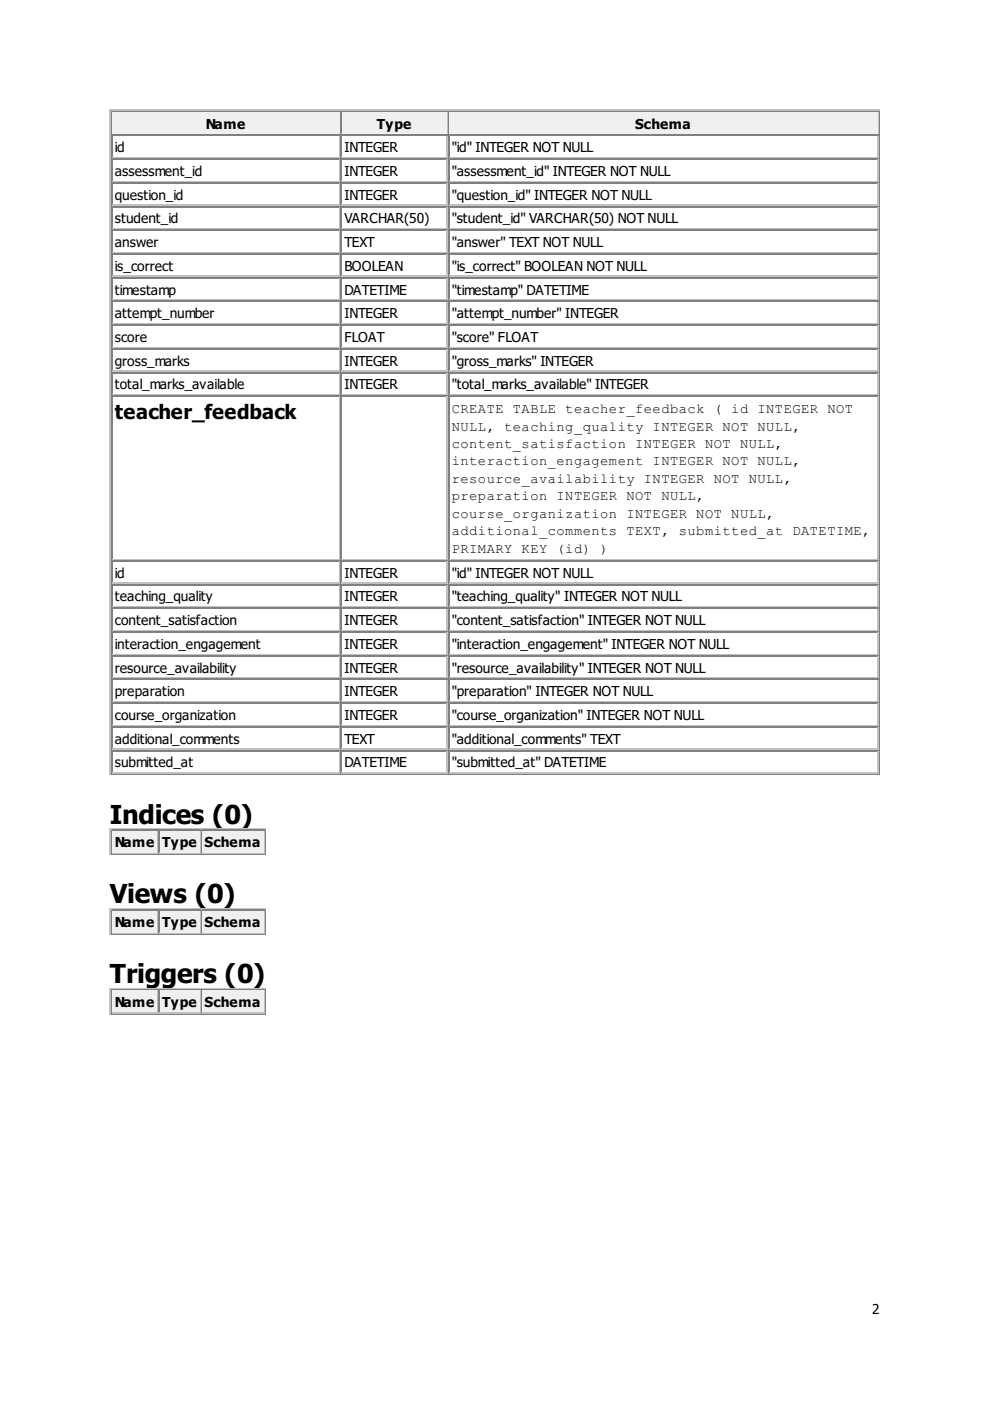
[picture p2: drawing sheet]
<svg xmlns="http://www.w3.org/2000/svg" width="210mm" height="297mm" viewBox="0 0 210 297" stroke-linecap="round" stroke-linejoin="round" font-family="sans-serif">
<defs><g id="words">
<g font-size="5.6">
<text x="23.3" y="174.6">Indices (0)</text>
<text x="23.3" y="191.6">Views (0)</text>
<text x="23.3" y="208.5">Triggers (0)</text>
</g>
<text font-size="4.2" x="24.3" y="88.9">teacher_feedback</text>
<g font-size="2.9">
<text x="43.7" y="27.3">Name</text>
<text x="79.9" y="27.3">Type</text>
<text x="134.7" y="27.3">Schema</text>
<text x="24.3" y="32.3">id</text>
<text x="73" y="32.3">INTEGER</text>
<text x="95.8" y="32.3">&quot;id&quot; INTEGER NOT NULL</text>
<text x="24.3" y="37.3">assessment_id</text>
<text x="73" y="37.3">INTEGER</text>
<text x="95.8" y="37.3">&quot;assessment_id&quot; INTEGER NOT NULL</text>
<text x="24.3" y="42.3">question_id</text>
<text x="24.3" y="47.4">student_id</text>
<text x="73" y="42.3">INTEGER</text>
<text x="73" y="47.4">VARCHAR(50)</text>
<text x="95.8" y="42.3">&quot;question_id&quot; INTEGER NOT NULL</text>
<text x="95.8" y="47.4">&quot;student_id&quot; VARCHAR(50) NOT NULL</text>
<text x="24.3" y="52.4">answer</text>
<text x="73" y="52.4">TEXT</text>
<text x="95.8" y="52.4">&quot;answer&quot; TEXT NOT NULL</text>
<text x="24.3" y="57.4">is_correct</text>
<text x="73" y="57.4">BOOLEAN</text>
<text x="95.8" y="57.4">&quot;is_correct&quot; BOOLEAN NOT NULL</text>
<text x="24.3" y="62.4">timestamp</text>
<text x="73" y="62.4">DATETIME</text>
<text x="95.8" y="62.4">&quot;timestamp&quot; DATETIME</text>
<text x="24.3" y="67.5">attempt_number</text>
<text x="73" y="67.5">INTEGER</text>
<text x="95.8" y="67.5">&quot;attempt_number&quot; INTEGER</text>
<text x="24.3" y="72.5">score</text>
<text x="24.3" y="77.5">gross_marks</text>
<text x="73" y="72.5">FLOAT</text>
<text x="73" y="77.5">INTEGER</text>
<text x="95.8" y="72.5">&quot;score&quot; FLOAT</text>
<text x="95.8" y="77.5">&quot;gross_marks&quot; INTEGER</text>
<text x="24.3" y="82.5">total_marks_available</text>
<text x="73" y="82.5">INTEGER</text>
<text x="95.8" y="82.5">&quot;total_marks_available&quot; INTEGER</text>
<text x="95.8" y="87.6">CREATE TABLE teacher_feedback ( id INTEGER NOT</text>
<text x="95.8" y="91.3">NULL, teaching_quality INTEGER NOT NULL,</text>
<text x="95.8" y="95">content_satisfaction INTEGER NOT NULL,</text>
<text x="95.8" y="98.7">interaction_engagement INTEGER NOT NULL,</text>
<text x="95.8" y="102.4">resource_availability INTEGER NOT NULL,</text>
<text x="95.8" y="106.1">preparation INTEGER NOT NULL,</text>
<text x="95.8" y="109.8">course_organization INTEGER NOT NULL,</text>
<text x="95.8" y="113.5">additional_comments TEXT, submitted_at DATETIME,</text>
<text x="95.8" y="117.2">PRIMARY KEY (id) )</text>
<text x="24.3" y="122.5">id</text>
<text x="73" y="122.5">INTEGER</text>
<text x="95.8" y="122.5">&quot;id&quot; INTEGER NOT NULL</text>
<text x="24.3" y="127.5">teaching_quality</text>
<text x="73" y="127.5">INTEGER</text>
<text x="95.8" y="127.5">&quot;teaching_quality&quot; INTEGER NOT NULL</text>
<text x="24.3" y="132.6">content_satisfaction</text>
<text x="24.3" y="137.6">interaction_engagement</text>
<text x="73" y="132.6">INTEGER</text>
<text x="73" y="137.6">INTEGER</text>
<text x="95.8" y="132.6">&quot;content_satisfaction&quot; INTEGER NOT NULL</text>
<text x="95.8" y="137.6">&quot;interaction_engagement&quot; INTEGER NOT NULL</text>
<text x="24.3" y="142.6">resource_availability</text>
<text x="73" y="142.6">INTEGER</text>
<text x="95.8" y="142.6">&quot;resource_availability&quot; INTEGER NOT NULL</text>
<text x="24.3" y="147.6">preparation</text>
<text x="73" y="147.6">INTEGER</text>
<text x="95.8" y="147.6">&quot;preparation&quot; INTEGER NOT NULL</text>
<text x="24.3" y="152.7">course_organization</text>
<text x="73" y="152.7">INTEGER</text>
<text x="95.8" y="152.7">&quot;course_organization&quot; INTEGER NOT NULL</text>
<text x="24.3" y="157.7">additional_comments</text>
<text x="73" y="157.7">TEXT</text>
<text x="95.8" y="157.7">&quot;additional_comments&quot; TEXT</text>
<text x="24.3" y="162.7">submitted_at</text>
<text x="73" y="162.7">DATETIME</text>
<text x="95.8" y="162.7">&quot;submitted_at&quot; DATETIME</text>
<text x="24.3" y="179.7">Name</text>
<text x="34.4" y="179.7">Type</text>
<text x="43.4" y="179.7">Schema</text>
<text x="24.3" y="196.6">Name</text>
<text x="34.4" y="196.6">Type</text>
<text x="43.4" y="196.6">Schema</text>
<text x="24.3" y="213.5">Name</text>
<text x="34.4" y="213.5">Type</text>
<text x="43.4" y="213.5">Schema</text>
<text x="184.9" y="278.6">2</text>
</g>
</g></defs>
<path d="M23.4 23.3v141M23.5 23.4h163M23.8 28.4h48.4M72.1 23.8v4.5" fill="none" stroke="#c0c0c0" stroke-width=".26"/>
<path d="M23.7 23.5v5.1M23.8 23.7h48.4M186.4 23.5v140.5M23.5 164.2h163" fill="none" stroke="#808080" stroke-width=".26"/>
<g fill="#f0f0f0">
<path d="M23.8 23.8h48.2v4.5h-48.2z"/>
<path d="M43.7 24.3h8.4v3.5h-8.4z"/>
</g>
<path d="M72.4 23.5v5.1M72.5 23.7h22.5" fill="none" stroke="#808080" stroke-width=".26"/>
<path d="M72.5 28.4h22.5M94.9 23.8v4.5" fill="none" stroke="#c0c0c0" stroke-width=".26"/>
<g fill="#f0f0f0">
<path d="M72.5 23.8h22.2v4.5h-22.2z"/>
<path d="M79.9 24.3h7.4v3.5h-7.4z"/>
</g>
<path d="M95.1 23.5v5.1M95.2 23.7h91.1" fill="none" stroke="#808080" stroke-width=".26"/>
<path d="M95.2 28.4h91.1M186.1 23.8v4.5" fill="none" stroke="#c0c0c0" stroke-width=".26"/>
<g fill="#f0f0f0">
<path d="M95.2 23.8h90.8v4.5h-90.8z"/>
<path d="M134.7 24.3h11.9v3.5h-11.9z"/>
</g>
<g fill="none" stroke="#808080" stroke-width=".26">
<path d="M23.7 28.6v135.4M23.8 28.7h48.4M23.8 33.7h48.4M23.8 38.8h48.4M72.4 28.6v135.4M72.5 28.7h22.5M72.5 33.7h22.5M72.5 38.8h22.5M95.1 28.6v135.4M95.2 28.7h91.1M95.2 33.7h91.1M95.2 38.8h91.1"/>
<path d="M23.8 43.8h48.4M23.8 48.8h48.4M23.8 53.8h48.4M23.8 58.9h48.4M72.5 43.8h22.5M72.5 48.8h22.5M72.5 53.8h22.5M72.5 58.9h22.5M95.2 43.8h91.1M95.2 48.8h91.1M95.2 53.8h91.1M95.2 58.9h91.1"/>
<path d="M23.8 63.9h48.4M23.8 68.9h48.4M23.8 74h48.4M23.8 79h48.4M72.5 63.9h22.5M72.5 68.9h22.5M72.5 74h22.5M72.5 79h22.5M95.2 63.9h91.1M95.2 68.9h91.1M95.2 74h91.1M95.2 79h91.1"/>
<path d="M23.8 84h48.4M72.5 84h22.5M95.2 84h91.1M23.8 118.9h48.4M72.5 118.9h22.5M95.2 118.9h91.1M23.8 124h48.4M23.8 129h48.4M23.8 134h48.4M23.8 139h48.4M72.5 124h22.5M72.5 129h22.5"/>
<path d="M72.5 134h22.5M72.5 139h22.5M95.2 124h91.1M95.2 129h91.1M95.2 134h91.1M95.2 139h91.1M23.8 144.1h48.4M23.8 149.1h48.4M23.8 154.1h48.4M23.8 159.1h48.4M72.5 144.1h22.5M72.5 149.1h22.5"/>
<path d="M72.5 154.1h22.5M72.5 159.1h22.5M95.2 144.1h91.1M95.2 149.1h91.1M95.2 154.1h91.1M95.2 159.1h91.1M23.7 175.9v5.1M23.8 176.1h9.8M56.2 175.9v5.1M23.5 181.1h32.9"/>
</g>
<g fill="none" stroke="#c0c0c0" stroke-width=".26">
<path d="M23.8 33.5h48.4M23.8 38.5h48.4M72.1 28.8v4.5M72.1 33.9v4.5M72.1 38.9v4.5M72.5 33.5h22.5M72.5 38.5h22.5M94.9 28.8v4.5M94.9 33.9v4.5M94.9 38.9v4.5M95.2 33.5h91.1M95.2 38.5h91.1"/>
<path d="M186.1 28.8v4.5M186.1 33.9v4.5M186.1 38.9v4.5M23.8 43.5h48.4M23.8 48.6h48.4M23.8 53.6h48.4M23.8 58.6h48.4M72.1 43.9v4.5M72.1 48.9v4.5M72.1 54v4.5M72.1 59v4.5M72.5 43.5h22.5"/>
<path d="M72.5 48.6h22.5M72.5 53.6h22.5M72.5 58.6h22.5M94.9 43.9v4.5M94.9 48.9v4.5M94.9 54v4.5M94.9 59v4.5M95.2 43.5h91.1M95.2 48.6h91.1M95.2 53.6h91.1M95.2 58.6h91.1M186.1 43.9v4.5"/>
<path d="M186.1 48.9v4.5M186.1 54v4.5M186.1 59v4.5M23.8 63.6h48.4M23.8 68.7h48.4M23.8 73.7h48.4M23.8 78.7h48.4M72.1 64v4.5M72.1 69.1v4.5M72.1 74.1v4.5M72.1 79.1v4.5M72.5 63.6h22.5"/>
<path d="M72.5 68.7h22.5M72.5 73.7h22.5M72.5 78.7h22.5M94.9 64v4.5M94.9 69.1v4.5M94.9 74.1v4.5M94.9 79.1v4.5M95.2 63.6h91.1M95.2 68.7h91.1M95.2 73.7h91.1M95.2 78.7h91.1M186.1 64v4.5"/>
<path d="M186.1 69.1v4.5M186.1 74.1v4.5M186.1 79.1v4.5M23.8 83.7h48.4M72.1 84.1v34.4M72.5 83.7h22.5M94.9 84.1v34.4M95.2 83.7h91.1M186.1 84.1v34.4M23.8 118.7h48.4M72.1 119.1v4.5M72.5 118.7h22.5"/>
<path d="M94.9 119.1v4.5M95.2 118.7h91.1M186.1 119.1v4.5M23.8 123.7h48.4M23.8 128.7h48.4M23.8 133.7h48.4M23.8 138.8h48.4M72.1 124.1v4.5M72.1 129.1v4.5M72.1 134.1v4.5M72.1 139.2v4.5M72.5 123.7h22.5"/>
<path d="M72.5 128.7h22.5M72.5 133.7h22.5M72.5 138.8h22.5M94.9 124.1v4.5M94.9 129.1v4.5M94.9 134.1v4.5M94.9 139.2v4.5M95.2 123.7h91.1M95.2 128.7h91.1M95.2 133.7h91.1M95.2 138.8h91.1M186.1 124.1v4.5"/>
<path d="M186.1 129.1v4.5M186.1 134.1v4.5M186.1 139.2v4.5M23.8 143.8h48.4M23.8 148.8h48.4M23.8 153.9h48.4M23.8 158.9h48.4M72.1 144.2v4.5M72.1 149.2v4.5M72.1 154.3v4.4M72.1 159.3v4.5M72.5 143.8h22.5"/>
<path d="M72.5 148.8h22.5M72.5 153.9h22.5M72.5 158.9h22.5M94.9 144.2v4.5M94.9 149.2v4.5M94.9 154.3v4.4M94.9 159.3v4.5M95.2 143.8h91.1M95.2 148.8h91.1M95.2 153.9h91.1M95.2 158.9h91.1M186.1 144.2v4.5"/>
<path d="M186.1 149.2v4.5M186.1 154.3v4.4M186.1 159.3v4.5M23.4 175.7v5.5M23.5 175.8h32.9M23.8 163.9h48.4M33.5 176.2v4.5M72.5 163.9h22.5M95.2 163.9h91.1M23.8 180.8h9.8"/>
</g>
<g fill="#f0f0f0">
<path d="M23.8 176.2h9.5v4.5h-9.5z"/>
<path d="M24.3 176.7h8.5v3.5h-8.5z"/>
</g>
<path d="M33.7 175.9v5.1M33.9 176.1h8.7" fill="none" stroke="#808080" stroke-width=".26"/>
<path d="M42.5 176.2v4.5M33.9 180.8h8.7" fill="none" stroke="#c0c0c0" stroke-width=".26"/>
<g fill="#f0f0f0">
<path d="M33.9 176.2h8.4v4.5h-8.4z"/>
<path d="M34.4 176.7h7.4v3.5h-7.4z"/>
</g>
<path d="M42.7 175.9v5.1M42.9 176.1h13.2" fill="none" stroke="#808080" stroke-width=".26"/>
<path d="M56 176.2v4.5M42.9 180.8h13.2" fill="none" stroke="#c0c0c0" stroke-width=".26"/>
<g fill="#f0f0f0">
<path d="M42.9 176.2h12.9v4.5h-12.9z"/>
<path d="M43.4 176.7h11.9v3.5h-11.9z"/>
</g>
<path d="M23.4 192.6v5.6M23.5 192.7h32.9M23.8 197.8h9.8M33.5 193.1v4.5" fill="none" stroke="#c0c0c0" stroke-width=".26"/>
<path d="M23.5 198h32.9M23.7 192.9v5M23.8 193h9.8M56.2 192.9v5" fill="none" stroke="#808080" stroke-width=".26"/>
<g fill="#f0f0f0">
<path d="M23.8 193.1h9.5v4.5h-9.5z"/>
<path d="M24.3 193.7h8.5v3.4h-8.5z"/>
</g>
<path d="M33.7 192.9v5M33.9 193h8.7" fill="none" stroke="#808080" stroke-width=".26"/>
<path d="M33.9 197.8h8.7M42.5 193.1v4.5" fill="none" stroke="#c0c0c0" stroke-width=".26"/>
<g fill="#f0f0f0">
<path d="M33.9 193.1h8.4v4.5h-8.4z"/>
<path d="M34.4 193.7h7.4v3.4h-7.4z"/>
</g>
<path d="M42.7 192.9v5M42.9 193h13.2" fill="none" stroke="#808080" stroke-width=".26"/>
<path d="M42.9 197.8h13.2M56 193.1v4.5" fill="none" stroke="#c0c0c0" stroke-width=".26"/>
<g fill="#f0f0f0">
<path d="M42.9 193.1h12.9v4.5h-12.9z"/>
<path d="M43.4 193.7h11.9v3.4h-11.9z"/>
</g>
<path d="M23.4 209.5v5.6M23.5 209.7h32.9M23.8 214.7h9.8M33.5 210.1v4.5" fill="none" stroke="#c0c0c0" stroke-width=".26"/>
<path d="M23.5 215h32.9M23.7 209.8v5M23.8 209.9h9.8M56.2 209.8v5" fill="none" stroke="#808080" stroke-width=".26"/>
<g fill="#f0f0f0">
<path d="M23.8 210.1h9.5v4.5h-9.5z"/>
<path d="M24.3 210.6h8.5v3.4h-8.5z"/>
</g>
<path d="M33.7 209.8v5M33.9 209.9h8.7" fill="none" stroke="#808080" stroke-width=".26"/>
<path d="M33.9 214.7h8.7M42.5 210.1v4.5" fill="none" stroke="#c0c0c0" stroke-width=".26"/>
<g fill="#f0f0f0">
<path d="M33.9 210.1h8.4v4.5h-8.4z"/>
<path d="M34.4 210.6h7.4v3.4h-7.4z"/>
</g>
<path d="M42.7 209.8v5M42.9 209.9h13.2" fill="none" stroke="#808080" stroke-width=".26"/>
<path d="M42.9 214.7h13.2M56 210.1v4.5" fill="none" stroke="#c0c0c0" stroke-width=".26"/>
<g fill="#f0f0f0">
<path d="M42.9 210.1h12.9v4.5h-12.9z"/>
<path d="M43.4 210.6h11.9v3.4h-11.9z"/>
</g>
<use href="#words"/>
</svg>
